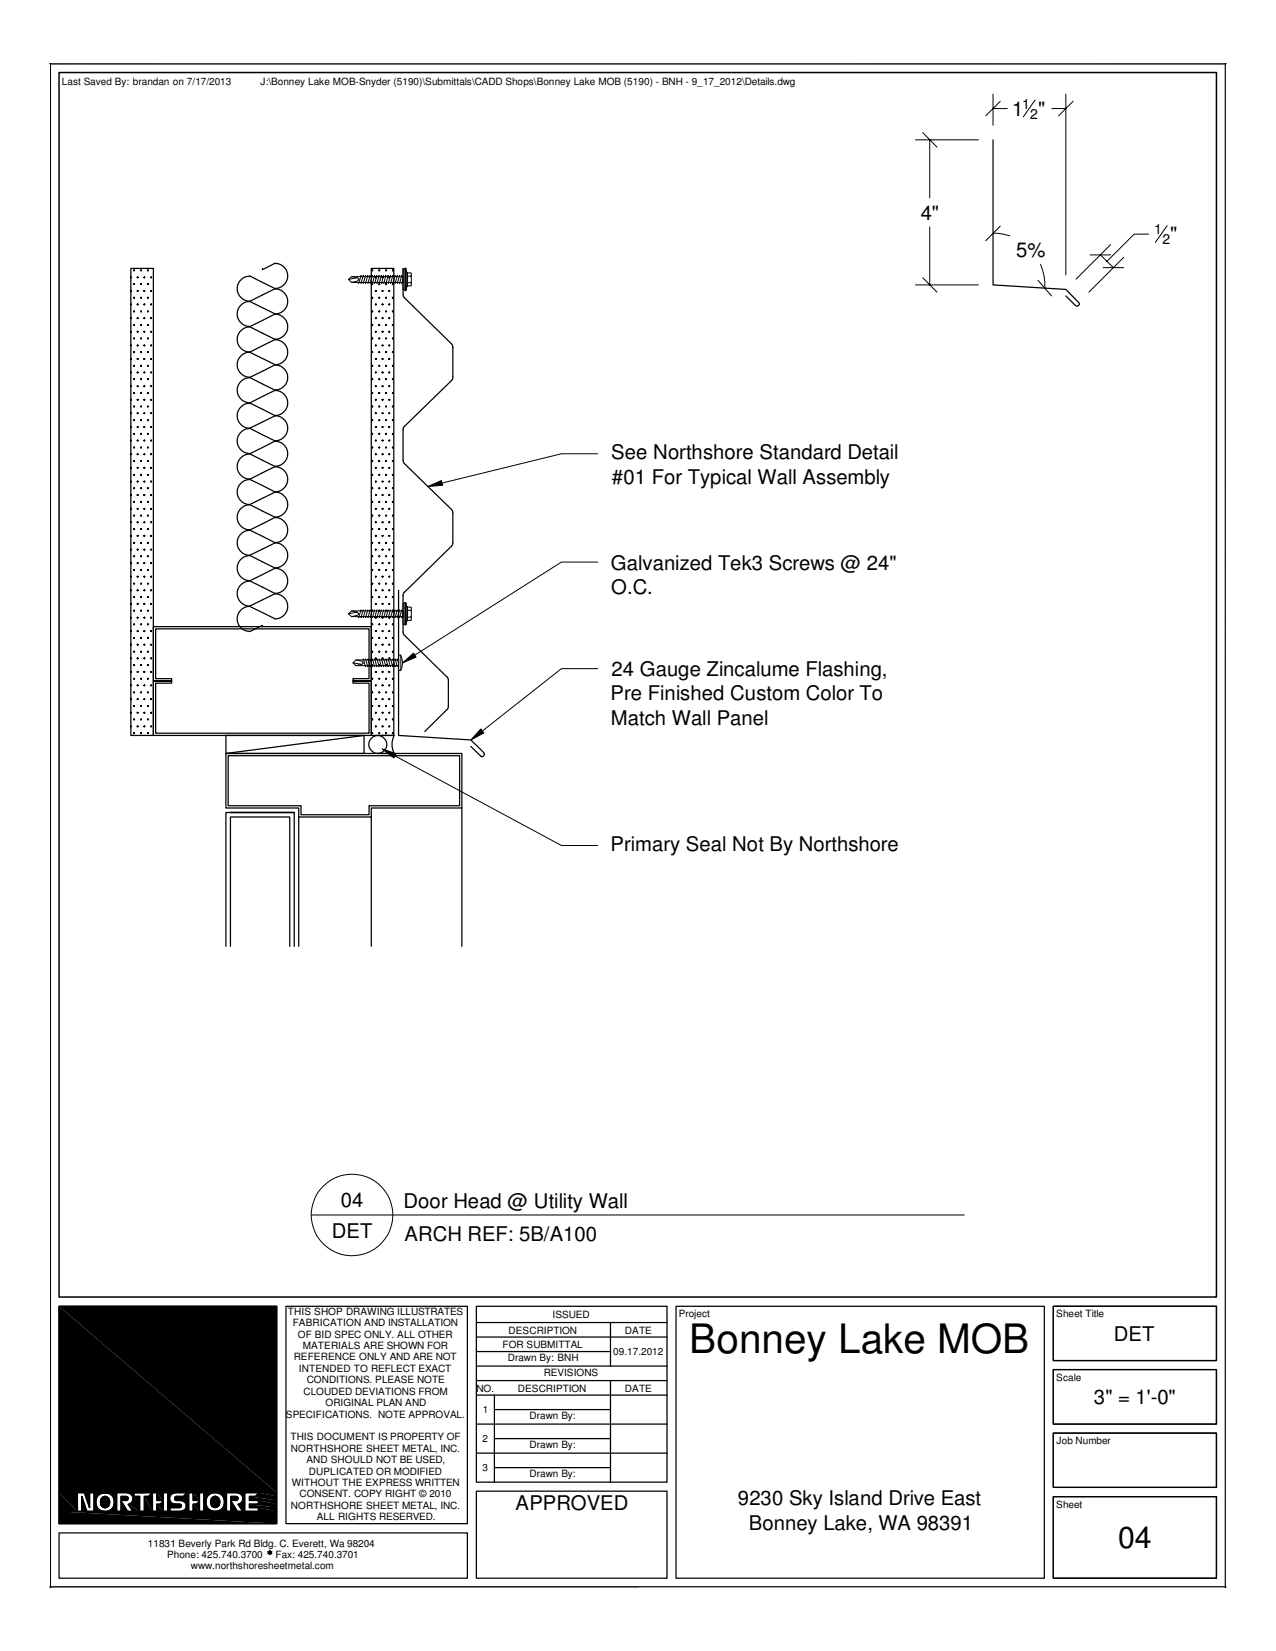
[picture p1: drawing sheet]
<svg xmlns="http://www.w3.org/2000/svg" width="216mm" height="279mm" viewBox="0 0 216 279" stroke-linecap="round" stroke-linejoin="round" font-family="sans-serif">
<defs><g id="words">
<text font-size="6.9" x="116.6" y="229">Bonney Lake MOB</text>
<text font-size="5.1" x="189.2" y="262">04</text>
<g font-size="3.4">
<text x="171.2" y="19.6">1</text>
<text x="175.6" y="19.6">&quot;</text>
<text x="155.8" y="37.2">4&quot;</text>
<text x="198" y="40.9">&quot;</text>
<text x="172" y="43.4">5%</text>
<text x="103.4" y="77.7">See Northshore Standard Detail</text>
<text x="103.5" y="81.9">#01 For Typical Wall Assembly</text>
<text x="103.4" y="96.4">Galvanized Tek3 Screws @ 24&quot;</text>
<text x="103.4" y="100.5">O.C.</text>
<text x="103.3" y="118.5">Pre Finished Custom Color To</text>
<text x="103.5" y="114.4">24 Gauge Zincalume Flashing,</text>
<text x="103.3" y="122.6">Match Wall Panel</text>
<text x="103.3" y="144">Primary Seal Not By Northshore</text>
<text x="56.1" y="209.5">DET</text>
<text x="57.7" y="204.2">04</text>
<text x="68.3" y="204.4">Door Head @ Utility Wall</text>
<text x="68.5" y="210">ARCH REF: 5B/A100</text>
<text x="188.5" y="226.9">DET</text>
<text x="185.1" y="237.6">3&quot; = 1'-0&quot;</text>
<text x="87.2" y="255.6">APPROVED</text>
<text x="124.8" y="254.8">9230 Sky Island Drive East</text>
<text x="126.7" y="259">Bonney Lake, WA 98391</text>
</g>
<g font-size="2.4">
<text x="172.9" y="18.4">1</text>
<text x="174.3" y="20.1">2</text>
<text x="195.3" y="39.6">1</text>
<text x="196.7" y="41.4">2</text>
</g>
<g font-size="1.7">
<text x="10.5" y="14.3">Last Saved By: brandan on 7/17/2013</text>
<text x="44.1" y="14.3">J:\Bonney Lake MOB-Snyder (5190)\Submittals\CADD Shops\Bonney Lake MOB (5190) - BNH - 9_17_2012\Details.dwg</text>
<text x="48.7" y="222.5">THIS SHOP DRAWING ILLUSTRATES</text>
<text x="49.5" y="224.5">FABRICATION AND INSTALLATION</text>
<text x="50.4" y="226.4">OF BID SPEC ONLY. ALL OTHER</text>
<text x="86.1" y="225.7">DESCRIPTION</text>
<text x="93.5" y="223.1">ISSUED</text>
<text x="105.7" y="225.7">DATE</text>
<text x="114.9" y="222.9">Project</text>
<text x="178.7" y="222.9">Sheet Title</text>
<text x="49.7" y="230.2">REFERENCE ONLY AND ARE NOT</text>
<text x="50.6" y="232.2">INTENDED TO REFLECT EXACT</text>
<text x="51.2" y="228.3">MATERIALS ARE SHOWN FOR</text>
<text x="85" y="228.1">FOR SUBMITTAL</text>
<text x="85.9" y="230.4">Drawn By: BNH</text>
<text x="92" y="232.9">REVISIONS</text>
<text x="103.8" y="229.4">09.17.2012</text>
<text x="178.7" y="233.7">Scale</text>
<text x="48.4" y="239.9">SPECIFICATIONS. NOTE APPROVAL.</text>
<text x="51.4" y="236">CLOUDED DEVIATIONS FROM</text>
<text x="51.9" y="234.1">CONDITIONS. PLEASE NOTE</text>
<text x="55.1" y="238">ORIGINAL PLAN AND</text>
<text x="80.6" y="235.5">NO.</text>
<text x="81.7" y="239.2">1</text>
<text x="87.6" y="235.5">DESCRIPTION</text>
<text x="105.7" y="235.5">DATE</text>
<text x="49.1" y="243.8">THIS DOCUMENT IS PROPERTY OF</text>
<text x="49.2" y="245.7">NORTHSHORE SHEET METAL, INC.</text>
<text x="81.7" y="244.1">2</text>
<text x="89.6" y="240.2">Drawn By:</text>
<text x="89.6" y="245.1">Drawn By:</text>
<text x="178.8" y="244.4">Job Number</text>
<text x="49.4" y="251.5">WITHOUT THE EXPRESS WRITTEN</text>
<text x="51.9" y="247.6">AND SHOULD NOT BE USED,</text>
<text x="52.3" y="249.6">DUPLICATED OR MODIFIED</text>
<text x="81.6" y="249">3</text>
<text x="89.6" y="250">Drawn By:</text>
<text x="49.2" y="255.4">NORTHSHORE SHEET METAL, INC.</text>
<text x="50.7" y="253.4">CONSENT. COPY RIGHT © 2010</text>
<text x="53.6" y="257.3">ALL RIGHTS RESERVED.</text>
<text x="178.7" y="255.1">Sheet</text>
<text x="25" y="261.7">11831 Beverly Park Rd Bldg. C. Everett, Wa 98204</text>
<text x="28.3" y="263.7">Phone: 425.740.3700</text>
<text x="46.6" y="263.7">Fax: 425.740.3701</text>
<text x="32.3" y="265.6">www.northshoresheetmetal.com</text>
</g>
</g></defs>
<g fill="none" stroke="#000" stroke-width=".17">
<path d="M154.9 23.7h10.7M156.1 22.4l2.4 2.5M157.3 23.7v9.8M157.3 38.4v9.8M22.1 46.9h.1M22.1 47h.1M22.1 49.2h.1M22.1 49.3h.1M22.1 51.5h.1M22.1 51.6h.1M22.1 53.8h.1M22.1 53.9h.1"/>
<path d="M22.1 56.1h.1M22.1 56.2h.1M22.1 58.4h.1M22.1 58.5h.1M22.1 49.1h.1M22.1 51.4h.1M22.1 56h.1M22.6 45.7h.2M22.6 45.8h.2M22.6 48h.2M22.6 48.1h.2M22.6 50.3h.2"/>
<path d="M22.6 50.4h.2M22.6 52.7h.2M22.6 54.9h.2M22.6 55h.2M22.6 57.2h.2M22.6 57.3h.2M22.6 59.6h.2M22.6 45.8h.1M22.6 45.7h.1M22.6 48.2h.1M22.6 48h.1M22.6 50.5h.1"/>
<path d="M22.6 50.3h.1M22.6 52.8h.1M22.6 52.6h.1M22.6 55.1h.1M22.6 54.9h.1M22.6 57.4h.1M22.6 57.2h.1M22.6 59.7h.1M22.6 59.5h.1M23.2 46.9h.2M23.2 47h.2M23.2 49.2h.2"/>
<path d="M23.2 49.3h.2M23.2 51.5h.2M23.2 51.6h.2M23.2 53.8h.2M23.2 53.9h.2M23.2 56.1h.2M23.2 56.2h.2M23.2 58.4h.2M23.2 58.5h.2M23.2 47h.1M23.2 46.9h.1M23.2 49.3h.1"/>
<path d="M23.2 49.1h.1M23.2 51.6h.1M23.2 51.4h.1M23.2 53.9h.1M23.2 53.8h.1M23.2 56.2h.1M23.2 56h.1M23.2 58.5h.1M23.2 58.4h.1M23.8 45.7h.2M23.8 45.8h.2M23.8 48h.2"/>
<path d="M23.8 48.1h.2M23.8 50.3h.2M23.8 50.4h.2M23.8 52.7h.2M23.8 54.9h.2M23.8 55h.2M23.8 57.2h.2M23.8 57.3h.2M23.8 59.6h.2M23.8 45.8h.1M23.8 45.7h.1M23.8 48.2h.1"/>
<path d="M23.8 48h.1M23.8 50.5h.1M23.8 50.3h.1M23.8 52.8h.1M23.8 52.6h.1M23.8 55.1h.1M23.8 54.9h.1M23.8 57.4h.1M23.8 57.2h.1M23.8 59.7h.1M23.8 59.5h.1M24.3 46.9h.2"/>
<path d="M24.3 47h.2M24.3 49.2h.2M24.3 49.3h.2M24.3 51.5h.2M24.3 51.6h.2M24.3 53.8h.2M24.3 53.9h.2M24.3 56.1h.2M24.3 56.2h.2M24.3 58.4h.2M24.3 58.5h.2M24.4 47h.1"/>
<path d="M24.4 46.9h.1M24.4 49.3h.1M24.4 49.1h.1M24.4 51.6h.1M24.4 51.4h.1M24.4 53.9h.1M24.4 53.8h.1M24.4 56.2h.1M24.4 56h.1M24.4 58.5h.1M24.4 58.4h.1M24.9 45.7h.2"/>
<path d="M24.9 45.8h.2M24.9 48h.2M24.9 48.1h.2M24.9 50.3h.2M24.9 50.4h.2M24.9 52.7h.2M24.9 54.9h.2M24.9 55h.2M24.9 57.2h.2M24.9 57.3h.2M24.9 59.6h.2M25 45.8h.1"/>
<path d="M25 45.7h.1M25 48.2h.1M25 48h.1M25 50.5h.1M25 50.3h.1M25 52.8h.1M25 52.6h.1M25 55.1h.1M25 54.9h.1M25 57.4h.1M25 57.2h.1M25 59.7h.1"/>
<path d="M25 59.5h.1M25.5 46.9h.2M25.5 47h.2M25.5 49.2h.2M25.5 49.3h.2M25.5 51.5h.2M25.5 51.6h.2M25.5 53.8h.2M25.5 53.9h.2M25.5 56.1h.2M25.5 56.2h.2M25.5 58.4h.2"/>
<path d="M25.5 58.5h.2M25.5 47h.1M25.5 46.9h.1M25.5 49.3h.1M25.5 49.1h.1M25.5 51.6h.1M25.5 51.4h.1M25.5 53.9h.1M25.5 53.8h.1M25.5 56.2h.1M25.5 56h.1M25.5 58.5h.1"/>
<path d="M25.5 58.4h.1M59 47.3l.5-.5h8.7v1h-8.7zM59.5 46.8l1 .2 .2 .3-.2 .3-1 .2M60.5 47l-1.5 .3M61.1 46.8v-.2l-.4 1.4v-.2M61.5 46.8v-.2l-.4 1.4-.1-.2M61.9 46.8l-.1-.2-.3 1.4-.1-.2M62.3 46.8l-.1-.2-.4 1.4v-.2M62.7 46.8l-.1-.2-.3 1.4-.1-.2M62.9 45.7h.2M62.9 45.8h.2M62.9 48h.2"/>
<path d="M62.9 48.1h.2M62.9 50.3h.2M62.9 50.4h.2M62.9 52.7h.2M62.9 54.9h.2M62.9 55h.2M62.9 57.2h.2M62.9 57.3h.2M62.9 59.6h.2M62.9 45.8h.1M62.9 45.7h.1M62.9 48.2h.1"/>
<path d="M62.9 48h.1M62.9 50.5h.1M62.9 50.3h.1M62.9 52.8h.1M62.9 52.6h.1M62.9 55.1h.1M62.9 54.9h.1M62.9 57.4h.1M62.9 57.2h.1M62.9 59.7h.1M62.9 59.5h.1M63 46.8v-.2l-.3 1.4-.1-.2"/>
<path d="M63.4 46.8v-.2l-.4 1.4v-.2M63.5 46.9h.2M63.5 47h.2M63.5 49.2h.2M63.5 49.3h.2M63.5 51.5h.2M63.5 51.6h.2M63.5 53.8h.2M63.5 53.9h.2M63.5 56.1h.2M63.5 56.2h.2M63.5 58.4h.2"/>
<path d="M63.5 58.5h.2M63.5 47h.1M63.5 46.9h.1M63.5 49.3h.1M63.5 49.1h.1M63.5 51.6h.1M63.5 51.4h.1M63.5 53.9h.1M63.5 53.8h.1M63.5 56.2h.1M63.5 56h.1M63.5 58.5h.1"/>
<path d="M63.5 58.4h.1M63.8 46.8v-.2l-.4 1.4v-.2M64.1 45.7h.2M64.1 45.8h.2M64.1 48h.2M64.1 48.1h.2M64.1 50.3h.2M64.1 50.4h.2M64.1 52.7h.2M64.1 54.9h.2M64.1 55h.2M64.1 57.2h.2"/>
<path d="M64.1 57.3h.2M64.1 59.6h.2M64.1 45.8h.1M64.1 45.7h.1M64.1 48.2h.1M64.1 48h.1M64.1 50.5h.1M64.1 50.3h.1M64.1 52.8h.1M64.1 52.6h.1M64.1 55.1h.1M64.1 54.9h.1"/>
<path d="M64.1 57.4h.1M64.1 57.2h.1M64.1 59.7h.1M64.1 59.5h.1M64.2 46.8l-.1-.2-.3 1.4v-.2M64.6 46.8l-.1-.2-.3 1.4-.1-.2M64.6 46.9h.2M64.6 47h.2M64.6 49.2h.2M64.6 49.3h.2M64.6 51.5h.2M64.6 51.6h.2"/>
<path d="M64.6 53.8h.2M64.6 53.9h.2M64.6 56.1h.2M64.6 56.2h.2M64.6 58.4h.2M64.6 58.5h.2M64.7 47h.1M64.7 46.9h.1M64.7 49.3h.1M64.7 49.1h.1M64.7 51.6h.1M64.7 51.4h.1"/>
<path d="M64.7 53.9h.1M64.7 53.8h.1M64.7 56.2h.1M64.7 56h.1M64.7 58.5h.1M64.7 58.4h.1M64.9 46.8v-.2l-.3 1.4-.1-.2M65.2 45.7h.2M65.2 45.8h.2M65.2 48h.2M65.2 48.1h.2M65.2 50.3h.2"/>
<path d="M65.2 50.4h.2M65.2 52.7h.2M65.2 54.9h.2M65.2 55h.2M65.2 57.2h.2M65.2 57.3h.2M65.2 59.6h.2M65.3 45.8h.1M65.3 45.7h.1M65.3 48.2h.1M65.3 48h.1M65.3 50.5h.1"/>
<path d="M65.3 50.3h.1M65.3 52.8h.1M65.3 52.6h.1M65.3 55.1h.1M65.3 54.9h.1M65.3 57.4h.1M65.3 57.2h.1M65.3 59.7h.1M65.3 59.5h.1M65.3 46.8v-.2l-.4 1.4v-.2M65.7 46.8v-.2l-.4 1.4v-.2M65.8 46.9h.2"/>
<path d="M65.8 47h.2M65.8 49.2h.2M65.8 49.3h.2M65.8 51.5h.2M65.8 51.6h.2M65.8 53.8h.2M65.8 53.9h.2M65.8 56.1h.2M65.8 56.2h.2M65.8 58.4h.2M65.8 58.5h.2M65.8 47h.1"/>
<path d="M65.8 46.9h.1M65.8 49.3h.1M65.8 49.1h.1M65.8 51.6h.1M65.8 51.4h.1M65.8 53.9h.1M65.8 53.8h.1M65.8 56.2h.1M65.8 56h.1M65.8 58.5h.1M65.8 58.4h.1M66.1 46.8l-.1-.2-.3 1.4v-.2"/>
<path d="M66.4 45.7h.1M66.4 45.8h.1M66.4 48h.1M66.4 48.1h.1M66.4 50.3h.1M66.4 50.4h.1M66.4 52.7h.1M66.4 54.9h.1M66.4 55h.1M66.4 57.2h.1M66.4 57.3h.1M66.4 59.6h.1"/>
<path d="M66.4 48.2h.1M66.4 50.5h.1M66.4 52.8h.1M66.4 52.6h.1M66.4 55.1h.1M66.4 57.4h.1M66.4 59.7h.1M66.4 59.5h.1M66.5 46.8v-.2l-.4 1.4-.1-.2M66.9 46.8l-.1-.2-.3 1.4-.1-.2M67.3 46.8l-.1-.2-.4 1.4v-.2M67.6 46.8v-.2l-.4 1.4v-.2"/>
<path d="M68 46.8v-.2l-.4 1.4v-.2M68.2 47.3l-.2 .7-.1-.2M68.5 45.5h-.3v3.6h.3M68.7 45.4l.1 .7M68.8 46.1h.2v2.4h-.2zM68.8 48.4l-.1 .8v-3.8h-.2v3.8h.2M69 46.2h.5M69 48.4h.5M69 46.7h.5M69 47.8h.5M69.5 46.2l.1 .1M69.5 46.8h.1"/>
<path d="M69.5 47.9h.1M69.6 48.3h-.1M69.6 46.7h-.1M69.6 47.8h-.1M69.6 46.3v2M154.9 48.2h10.7M156.1 47l2.4 2.4M22.1 60.7h.1M22.1 60.8h.1M22.1 63h.1M22.1 63.1h.1M22.1 65.3h.1"/>
<path d="M22.1 65.4h.1M22.1 67.6h.1M22.1 67.7h.1M22.1 69.9h.1M22.1 70h.1M22.1 72.2h.1M22.1 72.3h.1M22.1 74.5h.1M22.1 74.6h.1M22.1 76.8h.1M22.1 76.9h.1M22.1 79.1h.1"/>
<path d="M22.1 79.2h.1M22.1 62.9h.1M22.1 77h.1M22.6 61.8h.2M22.6 61.9h.2M22.6 64.1h.2M22.6 64.2h.2M22.6 66.5h.2M22.6 68.7h.2M22.6 68.8h.2M22.6 71.1h.2M22.6 71.2h.2"/>
<path d="M22.6 73.4h.2M22.6 75.7h.2M22.6 75.8h.2M22.6 78h.2M22.6 78.1h.2M22.6 62h.1M22.6 61.8h.1M22.6 64.3h.1M22.6 64.1h.1M22.6 66.6h.1M22.6 66.4h.1M22.6 68.9h.1"/>
<path d="M22.6 68.7h.1M22.6 71.2h.1M22.6 71h.1M22.6 73.5h.1M22.6 73.3h.1M22.6 75.8h.1M22.6 75.6h.1M22.6 78.1h.1M22.6 77.9h.1M23.2 60.7h.2M23.2 60.8h.2M23.2 63h.2"/>
<path d="M23.2 63.1h.2M23.2 65.3h.2M23.2 65.4h.2M23.2 67.6h.2M23.2 67.7h.2M23.2 69.9h.2M23.2 70h.2M23.2 72.2h.2M23.2 72.3h.2M23.2 74.5h.2M23.2 74.6h.2M23.2 76.8h.2"/>
<path d="M23.2 76.9h.2M23.2 79.1h.2M23.2 79.2h.2M23.2 60.8h.1M23.2 60.7h.1M23.2 63.1h.1M23.2 62.9h.1M23.2 65.4h.1M23.2 65.3h.1M23.2 67.7h.1M23.2 67.6h.1M23.2 70h.1"/>
<path d="M23.2 69.9h.1M23.2 72.3h.1M23.2 72.2h.1M23.2 74.6h.1M23.2 74.5h.1M23.2 77h.1M23.2 76.8h.1M23.2 79.2h.1M23.2 79.1h.1M23.8 61.8h.2M23.8 61.9h.2M23.8 64.1h.2"/>
<path d="M23.8 64.2h.2M23.8 66.5h.2M23.8 68.7h.2M23.8 68.8h.2M23.8 71.1h.2M23.8 71.2h.2M23.8 73.4h.2M23.8 75.7h.2M23.8 75.8h.2M23.8 78h.2M23.8 78.1h.2M23.8 62h.1"/>
<path d="M23.8 61.8h.1M23.8 64.3h.1M23.8 64.1h.1M23.8 66.6h.1M23.8 66.4h.1M23.8 68.9h.1M23.8 68.7h.1M23.8 71.2h.1M23.8 71h.1M23.8 73.5h.1M23.8 73.3h.1M23.8 75.8h.1"/>
<path d="M23.8 75.6h.1M23.8 78.1h.1M23.8 77.9h.1M24.3 60.7h.2M24.3 60.8h.2M24.3 63h.2M24.3 63.1h.2M24.3 65.3h.2M24.3 65.4h.2M24.3 67.6h.2M24.3 67.7h.2M24.3 69.9h.2"/>
<path d="M24.3 70h.2M24.3 72.2h.2M24.3 72.3h.2M24.3 74.5h.2M24.3 74.6h.2M24.3 76.8h.2M24.3 76.9h.2M24.3 79.1h.2M24.3 79.2h.2M24.4 60.8h.1M24.4 60.7h.1M24.4 63.1h.1"/>
<path d="M24.4 62.9h.1M24.4 65.4h.1M24.4 65.3h.1M24.4 67.7h.1M24.4 67.6h.1M24.4 70h.1M24.4 69.9h.1M24.4 72.3h.1M24.4 72.2h.1M24.4 74.6h.1M24.4 74.5h.1M24.4 77h.1"/>
<path d="M24.4 76.8h.1M24.4 79.2h.1M24.4 79.1h.1M24.9 61.8h.2M24.9 61.9h.2M24.9 64.1h.2M24.9 64.2h.2M24.9 66.5h.2M24.9 68.7h.2M24.9 68.8h.2M24.9 71.1h.2M24.9 71.2h.2"/>
<path d="M24.9 73.4h.2M24.9 75.7h.2M24.9 75.8h.2M24.9 78h.2M24.9 78.1h.2M25 62h.1M25 61.8h.1M25 64.3h.1M25 64.1h.1M25 66.6h.1M25 66.4h.1M25 68.9h.1"/>
<path d="M25 68.7h.1M25 71.2h.1M25 71h.1M25 73.5h.1M25 73.3h.1M25 75.8h.1M25 75.6h.1M25 78.1h.1M25 77.9h.1M25.5 60.7h.2M25.5 60.8h.2M25.5 63h.2"/>
<path d="M25.5 63.1h.2M25.5 65.3h.2M25.5 65.4h.2M25.5 67.6h.2M25.5 67.7h.2M25.5 69.9h.2M25.5 70h.2M25.5 72.2h.2M25.5 72.3h.2M25.5 74.5h.2M25.5 74.6h.2M25.5 76.8h.2"/>
<path d="M25.5 76.9h.2M25.5 79.1h.2M25.5 79.2h.2M25.5 60.8h.1M25.5 60.7h.1M25.5 63.1h.1M25.5 62.9h.1M25.5 65.4h.1M25.5 65.3h.1M25.5 67.7h.1M25.5 67.6h.1M25.5 70h.1"/>
<path d="M25.5 69.9h.1M25.5 72.3h.1M25.5 72.2h.1M25.5 74.6h.1M25.5 74.5h.1M25.5 77h.1M25.5 76.8h.1M25.5 79.2h.1M25.5 79.1h.1M62.9 61.8h.2M62.9 61.9h.2M62.9 64.1h.2"/>
<path d="M62.9 64.2h.2M62.9 66.5h.2M62.9 68.7h.2M62.9 68.8h.2M62.9 71.1h.2M62.9 71.2h.2M62.9 73.4h.2M62.9 75.7h.2M62.9 75.8h.2M62.9 78h.2M62.9 78.1h.2M62.9 62h.1"/>
<path d="M62.9 61.8h.1M62.9 64.3h.1M62.9 64.1h.1M62.9 66.6h.1M62.9 66.4h.1M62.9 68.9h.1M62.9 68.7h.1M62.9 71.2h.1M62.9 71h.1M62.9 73.5h.1M62.9 73.3h.1M62.9 75.8h.1"/>
<path d="M62.9 75.6h.1M62.9 78.1h.1M62.9 77.9h.1M63.5 60.7h.2M63.5 60.8h.2M63.5 63h.2M63.5 63.1h.2M63.5 65.3h.2M63.5 65.4h.2M63.5 67.6h.2M63.5 67.7h.2M63.5 69.9h.2"/>
<path d="M63.5 70h.2M63.5 72.2h.2M63.5 72.3h.2M63.5 74.5h.2M63.5 74.6h.2M63.5 76.8h.2M63.5 76.9h.2M63.5 79.1h.2M63.5 79.2h.2M63.5 60.8h.1M63.5 60.7h.1M63.5 63.1h.1"/>
<path d="M63.5 62.9h.1M63.5 65.4h.1M63.5 65.3h.1M63.5 67.7h.1M63.5 67.6h.1M63.5 70h.1M63.5 69.9h.1M63.5 72.3h.1M63.5 72.2h.1M63.5 74.6h.1M63.5 74.5h.1M63.5 77h.1"/>
<path d="M63.5 76.8h.1M63.5 79.2h.1M63.5 79.1h.1M64.1 61.8h.2M64.1 61.9h.2M64.1 64.1h.2M64.1 64.2h.2M64.1 66.5h.2M64.1 68.7h.2M64.1 68.8h.2M64.1 71.1h.2M64.1 71.2h.2"/>
<path d="M64.1 73.4h.2M64.1 75.7h.2M64.1 75.8h.2M64.1 78h.2M64.1 78.1h.2M64.1 62h.1M64.1 61.8h.1M64.1 64.3h.1M64.1 64.1h.1M64.1 66.6h.1M64.1 66.4h.1M64.1 68.9h.1"/>
<path d="M64.1 68.7h.1M64.1 71.2h.1M64.1 71h.1M64.1 73.5h.1M64.1 73.3h.1M64.1 75.8h.1M64.1 75.6h.1M64.1 78.1h.1M64.1 77.9h.1M64.6 60.7h.2M64.6 60.8h.2M64.6 63h.2"/>
<path d="M64.6 63.1h.2M64.6 65.3h.2M64.6 65.4h.2M64.6 67.6h.2M64.6 67.7h.2M64.6 69.9h.2M64.6 70h.2M64.6 72.2h.2M64.6 72.3h.2M64.6 74.5h.2M64.6 74.6h.2M64.6 76.8h.2"/>
<path d="M64.6 76.9h.2M64.6 79.1h.2M64.6 79.2h.2M64.7 60.8h.1M64.7 60.7h.1M64.7 63.1h.1M64.7 62.9h.1M64.7 65.4h.1M64.7 65.3h.1M64.7 67.7h.1M64.7 67.6h.1M64.7 70h.1"/>
<path d="M64.7 69.9h.1M64.7 72.3h.1M64.7 72.2h.1M64.7 74.6h.1M64.7 74.5h.1M64.7 77h.1M64.7 76.8h.1M64.7 79.2h.1M64.7 79.1h.1M65.2 61.8h.2M65.2 61.9h.2M65.2 64.1h.2"/>
<path d="M65.2 64.2h.2M65.2 66.5h.2M65.2 68.7h.2M65.2 68.8h.2M65.2 71.1h.2M65.2 71.2h.2M65.2 73.4h.2M65.2 75.7h.2M65.2 75.8h.2M65.2 78h.2M65.2 78.1h.2M65.3 62h.1"/>
<path d="M65.3 61.8h.1M65.3 64.3h.1M65.3 64.1h.1M65.3 66.6h.1M65.3 66.4h.1M65.3 68.9h.1M65.3 68.7h.1M65.3 71.2h.1M65.3 71h.1M65.3 73.5h.1M65.3 73.3h.1M65.3 75.8h.1"/>
<path d="M65.3 75.6h.1M65.3 78.1h.1M65.3 77.9h.1M65.8 60.7h.2M65.8 60.8h.2M65.8 63h.2M65.8 63.1h.2M65.8 65.3h.2M65.8 65.4h.2M65.8 67.6h.2M65.8 67.7h.2M65.8 69.9h.2"/>
<path d="M65.8 70h.2M65.8 72.2h.2M65.8 72.3h.2M65.8 74.5h.2M65.8 74.6h.2M65.8 76.8h.2M65.8 76.9h.2M65.8 79.1h.2M65.8 79.2h.2M65.8 60.8h.1M65.8 60.7h.1M65.8 63.1h.1"/>
<path d="M65.8 62.9h.1M65.8 65.4h.1M65.8 65.3h.1M65.8 67.7h.1M65.8 67.6h.1M65.8 70h.1M65.8 69.9h.1M65.8 72.3h.1M65.8 72.2h.1M65.8 74.6h.1M65.8 74.5h.1M65.8 77h.1"/>
<path d="M65.8 76.8h.1M65.8 79.2h.1M65.8 79.1h.1M66.4 61.8h.1M66.4 61.9h.1M66.4 64.1h.1M66.4 64.2h.1M66.4 66.5h.1M66.4 68.7h.1M66.4 68.8h.1M66.4 71.1h.1M66.4 71.2h.1"/>
<path d="M66.4 73.4h.1M66.4 75.7h.1M66.4 75.8h.1M66.4 78h.1M66.4 78.1h.1M66.4 62h.1M66.4 64.3h.1M66.4 66.6h.1M66.4 66.4h.1M66.4 68.9h.1M66.4 71h.1M66.4 73.5h.1"/>
<path d="M66.4 73.3h.1M66.4 75.6h.1M66.4 77.9h.1M101.1 76.8h-6.1l-20.2 4.9M22.1 81.4h.1M22.1 81.5h.1M22.1 83.7h.1M22.1 83.8h.1M22.1 86.1h.1M22.1 88.3h.1M22.1 88.4h.1M22.1 90.6h.1"/>
<path d="M22.1 90.7h.1M22.1 93h.1M22.1 95.3h.1M22.1 97.5h.1M22.1 97.6h.1M22.1 99.9h.1M22.1 81.6h.1M22.1 83.9h.1M22.1 86.2h.1M22.1 86h.1M22.1 88.5h.1M22.1 90.8h.1"/>
<path d="M22.1 93.1h.1M22.1 92.9h.1M22.1 95.4h.1M22.1 95.2h.1M22.1 97.7h.1M22.1 100h.1M22.1 99.8h.1M22.6 80.3h.2M22.6 80.4h.2M22.6 82.6h.2M22.6 82.7h.2M22.6 84.9h.2"/>
<path d="M22.6 85h.2M22.6 87.2h.2M22.6 87.3h.2M22.6 89.5h.2M22.6 89.6h.2M22.6 91.8h.2M22.6 91.9h.2M22.6 94.1h.2M22.6 94.2h.2M22.6 96.4h.2M22.6 96.5h.2M22.6 98.7h.2"/>
<path d="M22.6 98.8h.2M22.6 80.4h.1M22.6 80.3h.1M22.6 82.7h.1M22.6 82.6h.1M22.6 85h.1M22.6 84.8h.1M22.6 87.3h.1M22.6 87.2h.1M22.6 89.6h.1M22.6 89.5h.1M22.6 91.9h.1"/>
<path d="M22.6 91.8h.1M22.6 94.2h.1M22.6 94.1h.1M22.6 96.5h.1M22.6 96.4h.1M22.6 98.8h.1M22.6 98.7h.1M23.2 81.4h.2M23.2 81.5h.2M23.2 83.7h.2M23.2 83.8h.2M23.2 86.1h.2"/>
<path d="M23.2 88.3h.2M23.2 88.4h.2M23.2 90.6h.2M23.2 90.7h.2M23.2 93h.2M23.2 95.3h.2M23.2 97.5h.2M23.2 97.6h.2M23.2 99.9h.2M23.2 81.6h.1M23.2 81.4h.1M23.2 83.9h.1"/>
<path d="M23.2 83.7h.1M23.2 86.2h.1M23.2 86h.1M23.2 88.5h.1M23.2 88.3h.1M23.2 90.8h.1M23.2 90.6h.1M23.2 93.1h.1M23.2 92.9h.1M23.2 95.4h.1M23.2 95.2h.1M23.2 97.7h.1"/>
<path d="M23.2 97.5h.1M23.2 100h.1M23.2 99.8h.1M23.8 80.3h.2M23.8 80.4h.2M23.8 82.6h.2M23.8 82.7h.2M23.8 84.9h.2M23.8 85h.2M23.8 87.2h.2M23.8 87.3h.2M23.8 89.5h.2"/>
<path d="M23.8 89.6h.2M23.8 91.8h.2M23.8 91.9h.2M23.8 94.1h.2M23.8 94.2h.2M23.8 96.4h.2M23.8 96.5h.2M23.8 98.7h.2M23.8 98.8h.2M23.8 80.4h.1M23.8 80.3h.1M23.8 82.7h.1"/>
<path d="M23.8 82.6h.1M23.8 85h.1M23.8 84.8h.1M23.8 87.3h.1M23.8 87.2h.1M23.8 89.6h.1M23.8 89.5h.1M23.8 91.9h.1M23.8 91.8h.1M23.8 94.2h.1M23.8 94.1h.1M23.8 96.5h.1"/>
<path d="M23.8 96.4h.1M23.8 98.8h.1M23.8 98.7h.1M24.3 81.4h.2M24.3 81.5h.2M24.3 83.7h.2M24.3 83.8h.2M24.3 86.1h.2M24.3 88.3h.2M24.3 88.4h.2M24.3 90.6h.2M24.3 90.7h.2"/>
<path d="M24.3 93h.2M24.3 95.3h.2M24.3 97.5h.2M24.3 97.6h.2M24.3 99.9h.2M24.4 81.6h.1M24.4 81.4h.1M24.4 83.9h.1M24.4 83.7h.1M24.4 86.2h.1M24.4 86h.1M24.4 88.5h.1"/>
<path d="M24.4 88.3h.1M24.4 90.8h.1M24.4 90.6h.1M24.4 93.1h.1M24.4 92.9h.1M24.4 95.4h.1M24.4 95.2h.1M24.4 97.7h.1M24.4 97.5h.1M24.4 100h.1M24.4 99.8h.1M24.9 80.3h.2"/>
<path d="M24.9 80.4h.2M24.9 82.6h.2M24.9 82.7h.2M24.9 84.9h.2M24.9 85h.2M24.9 87.2h.2M24.9 87.3h.2M24.9 89.5h.2M24.9 89.6h.2M24.9 91.8h.2M24.9 91.9h.2M24.9 94.1h.2"/>
<path d="M24.9 94.2h.2M24.9 96.4h.2M24.9 96.5h.2M24.9 98.7h.2M24.9 98.8h.2M25 80.4h.1M25 80.3h.1M25 82.7h.1M25 82.6h.1M25 85h.1M25 84.8h.1M25 87.3h.1"/>
<path d="M25 87.2h.1M25 89.6h.1M25 89.5h.1M25 91.9h.1M25 91.8h.1M25 94.2h.1M25 94.1h.1M25 96.5h.1M25 96.4h.1M25 98.8h.1M25 98.7h.1M25.5 81.4h.2"/>
<path d="M25.5 81.5h.2M25.5 83.7h.2M25.5 83.8h.2M25.5 86.1h.2M25.5 88.3h.2M25.5 88.4h.2M25.5 90.6h.2M25.5 90.7h.2M25.5 93h.2M25.5 95.3h.2M25.5 97.5h.2M25.5 97.6h.2"/>
<path d="M25.5 99.9h.2M25.5 81.6h.1M25.5 81.4h.1M25.5 83.9h.1M25.5 83.7h.1M25.5 86.2h.1M25.5 86h.1M25.5 88.5h.1M25.5 88.3h.1M25.5 90.8h.1M25.5 90.6h.1M25.5 93.1h.1"/>
<path d="M25.5 92.9h.1M25.5 95.4h.1M25.5 95.2h.1M25.5 97.7h.1M25.5 97.5h.1M25.5 100h.1M25.5 99.8h.1M62.9 80.3h.2M62.9 80.4h.2M62.9 82.6h.2M62.9 82.7h.2M62.9 84.9h.2"/>
<path d="M62.9 85h.2M62.9 87.2h.2M62.9 87.3h.2M62.9 89.5h.2M62.9 89.6h.2M62.9 91.8h.2M62.9 91.9h.2M62.9 94.1h.2M62.9 94.2h.2M62.9 96.4h.2M62.9 96.5h.2M62.9 98.7h.2"/>
<path d="M62.9 98.8h.2M62.9 80.4h.1M62.9 80.3h.1M62.9 82.7h.1M62.9 82.6h.1M62.9 85h.1M62.9 84.8h.1M62.9 87.3h.1M62.9 87.2h.1M62.9 89.6h.1M62.9 89.5h.1M62.9 91.9h.1"/>
<path d="M62.9 91.8h.1M62.9 94.2h.1M62.9 94.1h.1M62.9 96.5h.1M62.9 96.4h.1M62.9 98.8h.1M62.9 98.7h.1M63.5 81.4h.2M63.5 81.5h.2M63.5 83.7h.2M63.5 83.8h.2M63.5 86.1h.2"/>
<path d="M63.5 88.3h.2M63.5 88.4h.2M63.5 90.6h.2M63.5 90.7h.2M63.5 93h.2M63.5 95.3h.2M63.5 97.5h.2M63.5 97.6h.2M63.5 99.9h.2M63.5 81.6h.1M63.5 81.4h.1M63.5 83.9h.1"/>
<path d="M63.5 83.7h.1M63.5 86.2h.1M63.5 86h.1M63.5 88.5h.1M63.5 88.3h.1M63.5 90.8h.1M63.5 90.6h.1M63.5 93.1h.1M63.5 92.9h.1M63.5 95.4h.1M63.5 95.2h.1M63.5 97.7h.1"/>
<path d="M63.5 97.5h.1M63.5 100h.1M63.5 99.8h.1M64.1 80.3h.2M64.1 80.4h.2M64.1 82.6h.2M64.1 82.7h.2M64.1 84.9h.2M64.1 85h.2M64.1 87.2h.2M64.1 87.3h.2M64.1 89.5h.2"/>
<path d="M64.1 89.6h.2M64.1 91.8h.2M64.1 91.9h.2M64.1 94.1h.2M64.1 94.2h.2M64.1 96.4h.2M64.1 96.5h.2M64.1 98.7h.2M64.1 98.8h.2M64.1 80.4h.1M64.1 80.3h.1M64.1 82.7h.1"/>
<path d="M64.1 82.6h.1M64.1 85h.1M64.1 84.8h.1M64.1 87.3h.1M64.1 87.2h.1M64.1 89.6h.1M64.1 89.5h.1M64.1 91.9h.1M64.1 91.8h.1M64.1 94.2h.1M64.1 94.1h.1M64.1 96.5h.1"/>
<path d="M64.1 96.4h.1M64.1 98.8h.1M64.1 98.7h.1M64.6 81.4h.2M64.6 81.5h.2M64.6 83.7h.2M64.6 83.8h.2M64.6 86.1h.2M64.6 88.3h.2M64.6 88.4h.2M64.6 90.6h.2M64.6 90.7h.2"/>
<path d="M64.6 93h.2M64.6 95.3h.2M64.6 97.5h.2M64.6 97.6h.2M64.6 99.9h.2M64.7 81.6h.1M64.7 81.4h.1M64.7 83.9h.1M64.7 83.7h.1M64.7 86.2h.1M64.7 86h.1M64.7 88.5h.1"/>
<path d="M64.7 88.3h.1M64.7 90.8h.1M64.7 90.6h.1M64.7 93.1h.1M64.7 92.9h.1M64.7 95.4h.1M64.7 95.2h.1M64.7 97.7h.1M64.7 97.5h.1M64.7 100h.1M64.7 99.8h.1M65.2 80.3h.2"/>
<path d="M65.2 80.4h.2M65.2 82.6h.2M65.2 82.7h.2M65.2 84.9h.2M65.2 85h.2M65.2 87.2h.2M65.2 87.3h.2M65.2 89.5h.2M65.2 89.6h.2M65.2 91.8h.2M65.2 91.9h.2M65.2 94.1h.2"/>
<path d="M65.2 94.2h.2M65.2 96.4h.2M65.2 96.5h.2M65.2 98.7h.2M65.2 98.8h.2M65.3 80.4h.1M65.3 80.3h.1M65.3 82.7h.1M65.3 82.6h.1M65.3 85h.1M65.3 84.8h.1M65.3 87.3h.1"/>
<path d="M65.3 87.2h.1M65.3 89.6h.1M65.3 89.5h.1M65.3 91.9h.1M65.3 91.8h.1M65.3 94.2h.1M65.3 94.1h.1M65.3 96.5h.1M65.3 96.4h.1M65.3 98.8h.1M65.3 98.7h.1M65.8 81.4h.2"/>
<path d="M65.8 81.5h.2M65.8 83.7h.2M65.8 83.8h.2M65.8 86.1h.2M65.8 88.3h.2M65.8 88.4h.2M65.8 90.6h.2M65.8 90.7h.2M65.8 93h.2M65.8 95.3h.2M65.8 97.5h.2M65.8 97.6h.2"/>
<path d="M65.8 99.9h.2M65.8 81.6h.1M65.8 81.4h.1M65.8 83.9h.1M65.8 83.7h.1M65.8 86.2h.1M65.8 86h.1M65.8 88.5h.1M65.8 88.3h.1M65.8 90.8h.1M65.8 90.6h.1M65.8 93.1h.1"/>
<path d="M65.8 92.9h.1M65.8 95.4h.1M65.8 95.2h.1M65.8 97.7h.1M65.8 97.5h.1M65.8 100h.1M65.8 99.8h.1M66.4 80.3h.1M66.4 80.4h.1M66.4 82.6h.1M66.4 82.7h.1M66.4 84.9h.1"/>
<path d="M66.4 85h.1M66.4 87.2h.1M66.4 87.3h.1M66.4 89.5h.1M66.4 89.6h.1M66.4 91.8h.1M66.4 91.9h.1M66.4 94.1h.1M66.4 94.2h.1M66.4 96.4h.1M66.4 96.5h.1M66.4 98.7h.1"/>
<path d="M66.4 98.8h.1M66.4 84.8h.1M72.4 82.3l2.3-1 .2 .8zM101.1 95.1h-6.1l-24.8 15.8M22.1 102.2h.1M22.1 104.5h.1M22.1 104.6h.1M22.1 106.8h.1M22.1 109.1h.1M22.1 111.4h.1M22.1 111.5h.1M22.1 113.7h.1"/>
<path d="M22.1 116h.1M22.1 118.3h.1M22.1 118.4h.1M22.1 102.3h.1M22.1 102.1h.1M22.1 104.4h.1M22.1 106.9h.1M22.1 106.7h.1M22.1 109.2h.1M22.1 109h.1M22.1 111.3h.1M22.1 113.8h.1"/>
<path d="M22.1 113.6h.1M22.1 116.1h.1M22.1 115.9h.1M22.1 118.2h.1M22.6 101h.2M22.6 101.1h.2M22.6 103.3h.2M22.6 103.4h.2M22.6 105.6h.2M22.6 105.7h.2M22.6 107.9h.2M22.6 108h.2"/>
<path d="M22.6 110.2h.2M22.6 110.3h.2M22.6 112.5h.2M22.6 112.6h.2M22.6 114.8h.2M22.6 114.9h.2M22.6 117.1h.2M22.6 117.2h.2M22.6 119.4h.2M22.6 119.5h.2M22.6 101.1h.1M22.6 101h.1"/>
<path d="M22.6 103.4h.1M22.6 103.3h.1M22.6 105.7h.1M22.6 105.6h.1M22.6 108h.1M22.6 107.9h.1M22.6 110.4h.1M22.6 110.2h.1M22.6 112.6h.1M22.6 112.5h.1M22.6 114.9h.1M22.6 114.8h.1"/>
<path d="M22.6 117.3h.1M22.6 117.1h.1M22.6 119.5h.1M22.6 119.4h.1M23.2 102.2h.2M23.2 104.5h.2M23.2 104.6h.2M23.2 106.8h.2M23.2 109.1h.2M23.2 111.4h.2M23.2 111.5h.2M23.2 113.7h.2"/>
<path d="M23.2 116h.2M23.2 118.3h.2M23.2 118.4h.2M23.2 102.3h.1M23.2 102.1h.1M23.2 104.6h.1M23.2 104.4h.1M23.2 106.9h.1M23.2 106.7h.1M23.2 109.2h.1M23.2 109h.1M23.2 111.5h.1"/>
<path d="M23.2 111.3h.1M23.2 113.8h.1M23.2 113.6h.1M23.2 116.1h.1M23.2 115.9h.1M23.2 118.4h.1M23.2 118.2h.1M23.8 101h.2M23.8 101.1h.2M23.8 103.3h.2M23.8 103.4h.2M23.8 105.6h.2"/>
<path d="M23.8 105.7h.2M23.8 107.9h.2M23.8 108h.2M23.8 110.2h.2M23.8 110.3h.2M23.8 112.5h.2M23.8 112.6h.2M23.8 114.8h.2M23.8 114.9h.2M23.8 117.1h.2M23.8 117.2h.2M23.8 119.4h.2"/>
<path d="M23.8 119.5h.2M23.8 101.1h.1M23.8 101h.1M23.8 103.4h.1M23.8 103.3h.1M23.8 105.7h.1M23.8 105.6h.1M23.8 108h.1M23.8 107.9h.1M23.8 110.4h.1M23.8 110.2h.1M23.8 112.6h.1"/>
<path d="M23.8 112.5h.1M23.8 114.9h.1M23.8 114.8h.1M23.8 117.3h.1M23.8 117.1h.1M23.8 119.5h.1M23.8 119.4h.1M24.3 102.2h.2M24.3 104.5h.2M24.3 104.6h.2M24.3 106.8h.2M24.3 109.1h.2"/>
<path d="M24.3 111.4h.2M24.3 111.5h.2M24.3 113.7h.2M24.3 116h.2M24.3 118.3h.2M24.3 118.4h.2M24.4 102.3h.1M24.4 102.1h.1M24.4 104.6h.1M24.4 104.4h.1M24.4 106.9h.1M24.4 106.7h.1"/>
<path d="M24.4 109.2h.1M24.4 109h.1M24.4 111.5h.1M24.4 111.3h.1M24.4 113.8h.1M24.4 113.6h.1M24.4 116.1h.1M24.4 115.9h.1M24.4 118.4h.1M24.4 118.2h.1M24.9 101h.2M24.9 101.1h.2"/>
<path d="M24.9 103.3h.2M24.9 103.4h.2M24.9 105.6h.2M24.9 105.7h.2M24.9 107.9h.2M24.9 108h.2M24.9 110.2h.2M24.9 110.3h.2M24.9 112.5h.2M24.9 112.6h.2M24.9 114.8h.2M24.9 114.9h.2"/>
<path d="M24.9 117.1h.2M24.9 117.2h.2M24.9 119.4h.2M24.9 119.5h.2M25 101.1h.1M25 101h.1M25 103.4h.1M25 103.3h.1M25 105.7h.1M25 105.6h.1M25 108h.1M25 107.9h.1"/>
<path d="M25 110.4h.1M25 110.2h.1M25 112.6h.1M25 112.5h.1M25 114.9h.1M25 114.8h.1M25 117.3h.1M25 117.1h.1M25 119.5h.1M25 119.4h.1M25.5 102.2h.2M25.5 104.5h.2"/>
<path d="M25.5 104.6h.2M25.5 106.8h.2M25.5 109.1h.2M25.5 111.4h.2M25.5 111.5h.2M25.5 113.7h.2M25.5 116h.2M25.5 118.3h.2M25.5 118.4h.2M25.5 102.3h.1M25.5 102.1h.1M25.5 104.6h.1"/>
<path d="M25.5 104.4h.1M25.5 106.9h.1M25.5 106.7h.1M25.5 109.2h.1M25.5 109h.1M25.5 111.5h.1M25.5 111.3h.1M25.5 113.8h.1M25.5 113.6h.1M25.5 116.1h.1M25.5 115.9h.1M25.5 118.4h.1"/>
<path d="M25.5 118.2h.1M59 103.9l.5-.5h8.7v1h-8.7zM59.5 103.4l1 .2 .2 .3-.2 .2-1 .3M59.7 112.2l.5-.5h7.2v.9h-7.2zM59.7 112.2l1.5 .2M60.2 111.7l1 .2 .3 .3-.3 .2-1 .2M60.5 103.6l-1.5 .3M61.1 103.4v-.2l-.4 1.3v-.1M61.4 111.7l.1-.2 .3 1.3 .1-.2M61.5 103.4v-.2l-.4 1.3-.1-.1M61.8 111.7v-.2l.4 1.3 .1-.2M61.9 103.4l-.1-.2-.3 1.3-.1-.1"/>
<path d="M62.2 111.7l.1-.2 .3 1.3 .1-.2M62.3 103.4l-.1-.2-.4 1.3v-.1M62.6 111.7l.1-.2 .3 1.3-.1-.2M62.7 103.4l-.1-.2-.3 1.3-.1-.1M62.9 101h.2M62.9 101.1h.2M62.9 103.3h.2M62.9 103.4h.2M62.9 105.6h.2M62.9 105.7h.2M62.9 107.9h.2M62.9 108h.2"/>
<path d="M62.9 110.2h.2M62.9 110.3h.2M62.9 112.5h.2M62.9 112.6h.2M62.9 114.8h.2M62.9 114.9h.2M62.9 117.1h.2M62.9 117.2h.2M62.9 119.4h.2M62.9 119.5h.2M62.9 101.1h.1M62.9 101h.1"/>
<path d="M62.9 103.4h.1M62.9 103.3h.1M62.9 105.7h.1M62.9 105.6h.1M62.9 108h.1M62.9 107.9h.1M62.9 110.4h.1M62.9 110.2h.1M62.9 112.5h.1M62.9 114.9h.1M62.9 114.8h.1M62.9 117.3h.1"/>
<path d="M62.9 117.1h.1M62.9 119.5h.1M62.9 119.4h.1M63 111.7v-.2l.4 1.3v-.2M63 103.4v-.2l-.3 1.3-.1-.1M63.4 111.7v-.2l.4 1.3v-.2M63.4 103.4v-.2l-.4 1.3v-.1M63.5 102.2h.2M63.5 104.5h.2M63.5 104.6h.2M63.5 106.8h.2M63.5 109.1h.2"/>
<path d="M63.5 111.4h.2M63.5 111.5h.2M63.5 113.7h.2M63.5 116h.2M63.5 118.3h.2M63.5 118.4h.2M63.5 102.3h.1M63.5 102.1h.1M63.5 104.6h.1M63.5 104.4h.1M63.5 106.9h.1M63.5 106.7h.1"/>
<path d="M63.5 109.2h.1M63.5 109h.1M63.5 111.5h.1M63.5 111.3h.1M63.5 113.8h.1M63.5 113.6h.1M63.5 116.1h.1M63.5 115.9h.1M63.5 118.4h.1M63.5 118.2h.1M63.8 111.7v-.2l.3 1.3 .1-.2M63.8 103.4v-.2l-.4 1.3v-.1"/>
<path d="M64.1 101h.2M64.1 101.1h.2M64.1 103.3h.2M64.1 103.4h.2M64.1 105.6h.2M64.1 105.7h.2M64.1 107.9h.2M64.1 108h.2M64.1 110.2h.2M64.1 110.3h.2M64.1 112.5h.2M64.1 112.6h.2"/>
<path d="M64.1 114.8h.2M64.1 114.9h.2M64.1 117.1h.2M64.1 117.2h.2M64.1 119.4h.2M64.1 119.5h.2M64.1 111.7l.1-.2 .3 1.3 .1-.2M64.1 101.1h.1M64.1 101h.1M64.1 103.4h.1M64.1 103.3h.1M64.1 105.7h.1"/>
<path d="M64.1 105.6h.1M64.1 108h.1M64.1 107.9h.1M64.1 110.4h.1M64.1 110.2h.1M64.1 112.6h.1M64.1 112.5h.1M64.1 114.9h.1M64.1 114.8h.1M64.1 117.3h.1M64.1 117.1h.1M64.1 119.5h.1"/>
<path d="M64.1 119.4h.1M64.2 103.4l-.1-.2-.3 1.3v-.1M64.5 111.7l.1-.2 .3 1.3v-.2M64.6 103.4l-.1-.2-.3 1.3-.1-.1M64.6 102.2h.2M64.6 104.5h.2M64.6 104.6h.2M64.6 106.8h.2M64.6 109.1h.2M64.6 111.4h.2M64.6 111.5h.2M64.6 113.7h.2"/>
<path d="M64.6 116h.2M64.6 118.3h.2M64.6 118.4h.2M64.7 102.3h.1M64.7 102.1h.1M64.7 104.6h.1M64.7 104.4h.1M64.7 106.9h.1M64.7 106.7h.1M64.7 109.2h.1M64.7 109h.1M64.7 111.5h.1"/>
<path d="M64.7 111.3h.1M64.7 113.8h.1M64.7 113.6h.1M64.7 116.1h.1M64.7 115.9h.1M64.7 118.4h.1M64.7 118.2h.1M64.9 111.7v-.2l.4 1.3v-.2M64.9 103.4v-.2l-.3 1.3-.1-.1M65.2 101h.2M65.2 101.1h.2M65.2 103.3h.2"/>
<path d="M65.2 103.4h.2M65.2 105.6h.2M65.2 105.7h.2M65.2 107.9h.2M65.2 108h.2M65.2 110.2h.2M65.2 110.3h.2M65.2 112.5h.2M65.2 112.6h.2M65.2 114.8h.2M65.2 114.9h.2M65.2 117.1h.2"/>
<path d="M65.2 117.2h.2M65.2 119.4h.2M65.2 119.5h.2M65.3 111.7v-.2l.4 1.3v-.2M65.3 101.1h.1M65.3 101h.1M65.3 103.4h.1M65.3 103.3h.1M65.3 105.7h.1M65.3 105.6h.1M65.3 108h.1M65.3 107.9h.1"/>
<path d="M65.3 110.4h.1M65.3 110.2h.1M65.3 112.6h.1M65.3 112.5h.1M65.3 114.9h.1M65.3 114.8h.1M65.3 117.3h.1M65.3 117.1h.1M65.3 119.5h.1M65.3 119.4h.1M65.3 103.4v-.2l-.4 1.3v-.1M65.7 111.7v-.2l.3 1.3 .1-.2"/>
<path d="M65.7 103.4v-.2l-.4 1.3v-.1M65.8 102.2h.2M65.8 104.5h.2M65.8 104.6h.2M65.8 106.8h.2M65.8 109.1h.2M65.8 111.4h.2M65.8 111.5h.2M65.8 113.7h.2M65.8 116h.2M65.8 118.3h.2M65.8 118.4h.2"/>
<path d="M65.8 102.3h.1M65.8 102.1h.1M65.8 104.6h.1M65.8 104.4h.1M65.8 106.9h.1M65.8 106.7h.1M65.8 109.2h.1M65.8 109h.1M65.8 111.5h.1M65.8 111.3h.1M65.8 113.8h.1M65.8 113.6h.1"/>
<path d="M65.8 116.1h.1M65.8 115.9h.1M65.8 118.4h.1M65.8 118.2h.1M66 111.7l.1-.2 .4 1.3-.1-.2M66.1 103.4l-.1-.2-.3 1.3v-.1M66.4 101h.1M66.4 101.1h.1M66.4 103.3h.1M66.4 103.4h.1M66.4 105.6h.1M66.4 105.7h.1"/>
<path d="M66.4 107.9h.1M66.4 108h.1M66.4 110.2h.1M66.4 110.3h.1M66.4 112.5h.1M66.4 112.6h.1M66.4 114.8h.1M66.4 114.9h.1M66.4 117.1h.1M66.4 117.2h.1M66.4 119.4h.1M66.4 119.5h.1"/>
<path d="M66.4 111.7l.1-.2 .3 1.3 .1-.2M66.4 110.4h.1M66.4 117.3h.1M66.5 103.4v-.2l-.4 1.3-.1-.1M66.8 111.7v-.2l.4 1.3 .1-.2M66.9 103.4l-.1-.2-.3 1.3-.1-.1M67.2 111.7v-.2l.2 .7M67.3 103.4l-.1-.2-.4 1.3v-.1M67.6 103.4v-.2l-.4 1.3v-.1M67.8 113.5h-.4v-2.6h.4a2.71 2.71 0 0 1 0 2.6M67.8 110.9v2.6M68 103.4v-.2l-.4 1.3v-.1"/>
<path d="M68.1 112.2l1.9-1.7 .4 .7zM68.2 103.9l-.2 .6-.1-.1M68.5 102.1h-.3v3.6h.3M68.7 102l.1 .7M68.8 102.7h.2v2.4h-.2zM68.8 104.9l-.1 .8v-3.7h-.2v3.7h.2M69 104.4l.6 .1M69 102.7h.5M69 105h.5M69.5 102.8h.1M69.5 103.3l.1 .1M69.6 103.3h-.6"/>
<path d="M69.6 104.9h-.1M69.6 104.4h-.1M69.6 102.8v2.1M101.1 113.2h-6.1l-13.4 10.5M22.1 120.6h.1M22.1 120.7h.1M22.1 122.9h.1M22.1 123h.1M22.1 120.5h.1M22.6 121.7h.2M22.6 121.8h.2M22.6 124h.2"/>
<path d="M22.6 124.1h.2M22.6 121.8h.1M22.6 121.7h.1M22.6 124.2h.1M22.6 124h.1M23.2 120.6h.2M23.2 120.7h.2M23.2 122.9h.2M23.2 123h.2M23.2 120.7h.1M23.2 120.5h.1M23.2 123h.1"/>
<path d="M23.2 122.9h.1M23.8 121.7h.2M23.8 121.8h.2M23.8 124h.2M23.8 124.1h.2M23.8 121.8h.1M23.8 121.7h.1M23.8 124.2h.1M23.8 124h.1M24.3 120.6h.2M24.3 120.7h.2M24.3 122.9h.2"/>
<path d="M24.3 123h.2M24.4 120.7h.1M24.4 120.5h.1M24.4 123h.1M24.4 122.9h.1M24.9 121.7h.2M24.9 121.8h.2M24.9 124h.2M24.9 124.1h.2M25 121.8h.1M25 121.7h.1M25 124.2h.1"/>
<path d="M25 124h.1M25.5 120.6h.2M25.5 120.7h.2M25.5 122.9h.2M25.5 123h.2M25.5 120.7h.1M25.5 120.5h.1M25.5 123h.1M25.5 122.9h.1M62.9 121.7h.2M62.9 121.8h.2M62.9 124h.2"/>
<path d="M62.9 124.1h.2M62.9 121.8h.1M62.9 121.7h.1M62.9 124.2h.1M62.9 124h.1M63.5 120.6h.2M63.5 120.7h.2M63.5 122.9h.2M63.5 123h.2M63.5 120.7h.1M63.5 120.5h.1M63.5 123h.1"/>
<path d="M63.5 122.9h.1M64.1 121.7h.2M64.1 121.8h.2M64.1 124h.2M64.1 124.1h.2M64.1 121.8h.1M64.1 121.7h.1M64.1 124.2h.1M64.1 124h.1M64.6 120.6h.2M64.6 120.7h.2M64.6 122.9h.2"/>
<path d="M64.6 123h.2M64.7 126.7l2.3 .9-.4 .7zM64.7 120.7h.1M64.7 120.5h.1M64.7 123h.1M64.7 122.9h.1M65.2 121.7h.2M65.2 121.8h.2M65.2 124h.2M65.2 124.1h.2M65.3 121.8h.1M65.3 121.7h.1"/>
<path d="M65.3 124.2h.1M65.3 124h.1M65.8 120.6h.2M65.8 120.7h.2M65.8 122.9h.2M65.8 123h.2M65.8 120.7h.1M65.8 120.5h.1M65.8 123h.1M65.8 122.9h.1M66.4 121.7h.1M66.4 121.8h.1"/>
<path d="M66.4 124h.1M66.4 124.1h.1M66.4 124.2h.1M66.8 127.9l28.2 15.2h6.1M81.4 123.4l.5 .6-2.2 1.2zM52.7 205.6h110.5"/>
<circle cx="59.6" cy="205.6" r="6.9"/>
</g>
<g fill="none" stroke="#000" stroke-width=".21">
<path d="M168 23.7v24.5l12.3 .8 2.3 2.4a.38 .38 0 0 1-.2 .3 .38 .38 0 0 1-.4 0M22.1 45.4h3.9v79.1h-3.9zM42.2 59.6a2.12 2.12 0 0 0-2.1 2.1 2.12 2.12 0 0 0 2.1 2.1M42.2 55.3a2.12 2.12 0 0 0-2.1 2.1 2.12 2.12 0 0 0 2.1 2.2M42.2 51a2.12 2.12 0 0 0-2.1 2.1 2.12 2.12 0 0 0 2.1 2.1M42.2 46.7a2.12 2.12 0 0 0-2.1 2.2 2.12 2.12 0 0 0 2.1 2.1M42.2 59.6l4.4 2.1M42.2 51l4.4 2.1M42.2 46.7l4.4 2.2-4.4 2.1M46.6 57.5a2.12 2.12 0 0 1 2.1 2.1 2.12 2.12 0 0 1-2.1 2.1M46.6 53.2a2.12 2.12 0 0 1 2.1 2.1 2.12 2.12 0 0 1-2.1 2.1M46.6 48.9a2.12 2.12 0 0 1 2.1 2.1 2.12 2.12 0 0 1-2.1 2.1"/>
<path d="M46.6 44.6a2.12 2.12 0 0 1 2.1 2.1 2.12 2.12 0 0 1-2.1 2.1M46.6 53.1l-4.4 2.2 4.4 2.1-4.4 2.2M46.6 44.5l-2.2 1.1v-.2M62.8 45.4h3.8v79.1h-3.8zM68.2 45.4v4.7l8.2 8.1 .2 .6v5.3l-8.2 8.1-.2 .5v5.5l8.4 8.3v5.7l-8.2 8M180.3 50.1l1.6 1.6M42.2 76.8a2.12 2.12 0 0 0-2.1 2.2 2.12 2.12 0 0 0 2.1 2.1M42.2 72.5a2.12 2.12 0 0 0-2.1 2.1 2.12 2.12 0 0 0 2.1 2.2M42.2 68.2a2.12 2.12 0 0 0-2.1 2.2 2.12 2.12 0 0 0 2.1 2.1M42.2 63.9a2.12 2.12 0 0 0-2.1 2.1 2.12 2.12 0 0 0 2.1 2.2M42.2 72.5l4.4 2.1-4.4 2.2 4.4 2.2-4.4 2.1 4.4 2.2M46.6 79a2.12 2.12 0 0 1 2.1 2.1 2.12 2.12 0 0 1-2.1 2.1"/>
<path d="M46.6 74.7a2.12 2.12 0 0 1 2.1 2.1 2.12 2.12 0 0 1-2.1 2.1M46.6 70.4a2.12 2.12 0 0 1 2.1 2.1 2.12 2.12 0 0 1-2.1 2.1M46.6 66.1a2.12 2.12 0 0 1 2.1 2.1 2.12 2.12 0 0 1-2.1 2.1M46.6 61.8a2.12 2.12 0 0 1 2.1 2.1 2.12 2.12 0 0 1-2.1 2.1M46.6 70.4l-4.4 2.1M46.6 61.7l-4.4 2.2 4.4 2.1-4.4 2.2 4.4 2.2M42.2 94l4.4 2.1-4.4 2.2 4.4 2.2-4.4 2.1a2.12 2.12 0 0 1-2.1-2.1 2.12 2.12 0 0 1 2.1-2.2M42.2 94a2.12 2.12 0 0 0-2.1 2.1 2.12 2.12 0 0 0 2.1 2.2M42.2 89.7a2.12 2.12 0 0 0-2.1 2.2 2.12 2.12 0 0 0 2.1 2.1M42.2 85.4a2.12 2.12 0 0 0-2.1 2.1 2.12 2.12 0 0 0 2.1 2.2M42.2 81.2a2.12 2.12 0 0 0-2.1 2.1 2.12 2.12 0 0 0 2.1 2.1M42.2 85.4l4.4 2.1-4.4 2.2 4.4 2.2"/>
<path d="M46.6 96.2a2.12 2.12 0 0 1 2.1 2.1 2.12 2.12 0 0 1-2.1 2.1M46.6 91.9a2.12 2.12 0 0 1 2.1 2.1 2.12 2.12 0 0 1-2.1 2.1M46.6 87.6a2.12 2.12 0 0 1 2.1 2.1 2.12 2.12 0 0 1-2.1 2.1M46.6 83.3a2.12 2.12 0 0 1 2.1 2.1 2.12 2.12 0 0 1-2.1 2.1M46.6 91.9l-4.4 2.1M46.6 83.3l-4.4 2.1M67.4 99.9v24.6l12.3 .7 2.2 2.2M26 106h36.8v9.2h-3.1v-.3h2.7v-8.5h-36.1v8.5h2.7v.7h-2.7v8.5h36.1v-8.5h-2.7v-.4h3.1v9.3h-36.8v-9.3h3h-3zM44.4 106v-.2l-2.2 1.1M46.6 100.5a2.12 2.12 0 0 1 2.1 2.1 2.12 2.12 0 0 1-2.1 2.1l-4.4-2.1a2.12 2.12 0 0 0-2.1 2.1 2.12 2.12 0 0 0 2.1 2.1M68.4 100.2l-.2 .6v6.2l.2 .5M68.4 107.5l7.2 7.1"/>
<path d="M75.6 114.6l.3 .5v4.4l-.3 .6M38.2 127.5h39.9v9.2h-15.3v1.6h-12.3v-1.6h-12.3zM38.2 124.5h23.4v3h-23.4zM38.6 127.9h39.2v8.5h-15.4v1.5h-11.5v-1.5h-12.3zM50.5 138.3v21.8M61.6 124.5l-23.4 3M62.8 138.3v21.8M63.9 127.5h2.7M63.9 124.5h2.7M66.7 124.5a3.4 3.4 0 0 0 0 3M75.6 120.1l-3.7 3.7M78.1 136.7v23.4"/>
<path d="M79.7 126.3l1.8 1.8a.38 .38 0 0 0 .4-.2 .38 .38 0 0 0-.1-.5M38.2 160.1v-22.6h11.6v22.6M39 160.1v-21.8h10v21.8"/>
<circle cx="63.9" cy="126" r="1.52"/>
</g>
<path d="M39 137.5h10.8" fill="none" stroke="#000" stroke-width=".25"/>
<path d="M72.4 82.3l2.3-1 .2 .8zM68.1 112.2l1.9-1.7 .4 .7zM64.7 126.7l2.3 .9-.4 .7zM81.4 123.4l.5 .6-2.2 1.2z" fill="#000"/>
<g fill="#fff">
<path d="M155.3 34.1h4.1l-4.1 3.7z"/>
<path d="M155.3 37.8l4.1-3.7v3.7z"/>
</g>
<path d="M155.3 34.1h4.1v3.7h-4.1z" fill="none" stroke="#fff" stroke-width=".17"/>
<path d="M168 15.9v5.3M168 18.4h2.4M169.2 17.1l-2.4 2.5M178 18.4h2.3M180.3 15.9v30.6M181.6 17.1l-2.5 2.5" fill="none" stroke="#000" stroke-width=".17"/>
<g fill="#fff">
<path d="M171 16h6.3l-6.3 4.7z"/>
<path d="M171 20.7l6.3-4.7v4.7z"/>
</g>
<path d="M171 16h6.3v4.7h-6.3z" fill="none" stroke="#fff" stroke-width=".17"/>
<path d="M175.1 16.9l-2 2.9M194.4 39.6h-2.5l-4.6 4.6M186.2 43.1l2.2 2.2M187.9 41.4l-5.8 5.8M190.1 43.6l-5.9 5.8" fill="none" stroke="#000" stroke-width=".17"/>
<g fill="#fff">
<path d="M194.9 37.3h4.8l-4.8 4.7z"/>
<path d="M194.9 42l4.8-4.7v4.7z"/>
</g>
<path d="M194.9 37.3h4.8v4.7h-4.8z" fill="none" stroke="#fff" stroke-width=".17"/>
<path d="M168 39.5h1l1.9 .4M169.2 38.3l-2.4 2.4M197.5 38.2l-2 2.8M175.6 47.5l2.3 2.6M176.1 44.7a8.8 8.8 0 0 1 .7 4.1M184.4 43.1h3.5M186.6 45.3h3.5" fill="none" stroke="#000" stroke-width=".17"/>
<g fill="#fff">
<path d="M171.5 40.3h5.8l-5.8 3.9z"/>
<path d="M171.5 44.2l5.8-3.9v3.9z"/>
</g>
<path d="M171.5 40.3h5.8v3.9h-5.8z" fill="none" stroke="#fff" stroke-width=".17"/>
<g fill="none" stroke="#000" stroke-width=".21">
<path d="M48.4 221.1h30.7v36.8h-30.7zM80.6 221.1h32.3v29.7h-32.3zM80.6 228.7h22.7M80.6 231.2h32.3M80.6 236.1h32.3M80.6 226.3h32.3M80.6 223.8h32.3M80.6 233.6h32.3M83.7 236.1v14.7M83.7 238.5h19.6M103.3 223.8v7.4M103.3 233.6v17.2"/>
<path d="M114.4 221.1h62.3v46h-62.3zM178.2 231.8h27.6v9.2h-27.6zM178.2 221.1h27.6v9.2h-27.6zM10 259.4h69.1v7.7h-69.1zM80.6 252.3h32.3v14.8h-32.3zM80.6 241h32.3M80.6 245.9h32.3M83.7 243.5h19.6M83.7 248.4h19.6M178.2 253.3h27.6v13.8h-27.6zM178.2 242.5h27.6v9.2h-27.6z"/>
</g>
<g fill="none" stroke="#000" stroke-width=".25">
<path d="M10 12.3h195.8v207.2h-195.8zM10 221.1h36.8v36.8h-36.8zM13.1 252.6h1.2l.9 2.5v-2.5h.7v3.2h-1.2l-.9-2.6v2.6h-.7zM17 254.4a.76 .76 0 0 0 .8 .8 .76 .76 0 0 0 .7-.8M17.7 253.3a.88 .88 0 0 0-.7 1M17.7 253.2h.2M17.9 253.3a.88 .88 0 0 1 .6 1M21.4 253.3l.3 .2-.2 .3-.1 .1M21.4 253.2h-.9v.7h.9M21.5 252.6h-1.8v3.2h.8v-1.8l1.1 1.8h.9l-.8-1.2a.98 .98 0 0 0 .8-1.1 .98 .98 0 0 0-1-.9M22.6 252.6h3.1l-.5 .6h-.8v2.6h-.8v-2.6h-1zM22.6 252.6h1.8"/>
<path d="M25.8 252.6h.7v1.3h1.1v-1.3h.8v3.2h-.8v-1.8l-.5 .6h-.6v1.2h-.7zM28.7 253.5v.2M28.7 253.7a.87 .87 0 0 0 .9 .9h.8M29.6 252.6a.87 .87 0 0 0-.9 .9M29.6 252.6h2l-.5 .6h-1.3M29.8 253.9h.8M29.8 253.2l-.3 .4 .3 .3M30.4 254.6l.3 .2-.3 .3M30.4 255.1h-1.7v.7h1.9M30.6 254a.89 .89 0 0 1 .9 .8 .89 .89 0 0 1-.9 .9M31.9 252.6h.8v1.3h1v-1.3h.8v3.2h-.8v-1.8l-.4 .6h-.6v1.2h-.8zM35.1 253.2a1.61 1.61 0 0 1 2.4-.2 1.61 1.61 0 0 1 0 2.4 1.61 1.61 0 0 1-2.4-.2 2.04 2.04 0 0 1 0-2z"/>
<path d="M35.6 254a.81 .81 0 0 0 .8 1.1 .81 .81 0 0 0 .8-1.1M36.3 253.3l-.4 .1-.3 .7M36.3 253.2h.2M36.5 253.3l.4 .1 .3 .7M40 253.3l.3 .2-.2 .3-.1 .1M40 253.2h-.9v.7h.9M40.1 252.6h-1.8v3.2h.8v-1.8l1.1 1.8h.9l-.8-1.2a.98 .98 0 0 0 .8-1.1 .98 .98 0 0 0-1-.9M41.4 252.6h2.4l-.5 .6h-1.1v.7h1.5v.7h-1.5v.5h1.5v.7h-2.3z"/>
<circle cx="17.7" cy="254.2" r="1.6"/>
</g>
<g fill="none" stroke="#000" stroke-width=".17">
<path d="M8.5 10.8h198.9M8.5 10.8v128.9M8.5 10.8v257.8M8.6 10.8v257.8h-.1M107.9 10.7l-99.4 .1M157.6 10.7h49.8M207.4 10.8l-.1 257.8M207.4 10.8h-.1v257.8h.1M207.4 10.8v128.9M207.4 204.1v64.5M10 221.1h36.8v31.5h-36.8zM10 252.6h3.1v3.2h-3.1z"/>
<path d="M10 255.8h7.7zM10 255.8h36.8v2.1h-36.8zM10 255.8h7.7M13.8 253.3h.1M13.8 253.3l.9 2.5h-.9zM14.3 252.6h.9v2.5zM15.2 255.1h.1M15.9 252.6h3.8zM15.9 252.6h1.8zM15.9 252.7h1.4l-.3 .1zM15.9 252.8h1.1l-.2 .1h-.9zM15.9 252.9h.9l-.3 .3h-.6z"/>
<path d="M15.9 253.2h.6l-.2 .2h-.4zM15.9 253.4h.4v.3h-.4zM15.9 253.7h.4l-.1 .4h-.3zM15.9 254.1h.3v.2h-.3zM15.9 254.3h.3l.1 .4h-.4zM15.9 254.7h.4v.3h-.4zM15.9 255h.4l.2 .2h-.6zM15.9 255.2h.6l.3 .3h-.9zM15.9 255.5h.9l.2 .2h-1.1zM15.9 255.7h1.4zM15.9 255.7l1.5 .1zM15.9 252.6h3.8"/>
<path d="M17 253.8h1.5v.3h-1.5zM17 254.1h1.5v.2h-1.5zM17 254.3h1.5v.3h-1.5zM17 254.6h1.5l-.1 .2h-1.3zM17.1 253.6h1.3l.1 .2h-1.5zM17.1 254.8h1.3l-.2 .2h-.9zM17.3 253.4l.2-.1h.5l.2 .1zM17.3 253.4h.9l.2 .2h-1.3zM17.3 255h.9l-.2 .1h-.5zM17.5 253.3h.5zM17.5 255.1h.5zM17.7 255.1h.1z"/>
<path d="M17.8 253.2h.1M17.9 252.6l1.8 .1zM17.9 255.8h28.9zM17.9 255.8h28.9M18.1 255.8l1.6-.1zM18.2 252.7l1.5 .1zM18.2 255.7h1.5zM18.5 252.8h1.2v.1h-.9zM18.5 255.7l.3-.2h.9v.2zM18.8 252.9h.9v.3h-.7zM18.8 255.5l.2-.3h.7v.3zM19 253.2h.7v.2h-.5z"/>
<path d="M19.2 253.4h.5v.3h-.4zM19.2 255h.5v.2h-.7zM19.3 253.7h.4v.4h-.4zM19.3 254.7h.4v.3h-.5zM19.3 254.1h.4v.2h-.4zM19.3 254.3h.4v.4h-.4zM20.5 253.2l1 .1zM20.5 253.3h1l.2 .1h-1.2zM20.5 253.4h1.2v.2h-1.2zM20.5 253.6h1.2v.1h-1.2zM20.5 253.7h1.2l-.2 .2h-1zM20.5 253.9h1z"/>
<path d="M20.5 254h.1M20.5 254l1.1 1.8h-1.1zM21.5 252.6h1.1zM21.7 254.6l1.9-.1zM21.7 254.6h1.9v1.2h-1.1zM21.8 252.6h.8v.2h-.5zM22 254.5l.2-.2h1.4v.2zM22.1 252.8h.5v.1h-.3zM22.2 254.3l.2-.1h1.2v.1zM22.3 252.9h.3v.3h-.2zM22.4 253.2h.2zM22.5 253.2h1.1v.2h-1.1z"/>
<path d="M22.5 253.9h1.1v.3h-1.2zM22.5 253.4h1.1v.3h-1.1zM22.5 253.7h1.1v.2h-1.1zM24.4 253.2h1.4v2.6h-1.4zM25.7 252.6l.1 .6h-.6zM26.5 252.6h1.1v1.3h-1.1zM26.5 254.6h1.1v1.2h-1.1zM27.6 254h.1M27.6 254v.6h-.5zM28.4 252.6h1.2zM28.4 252.6h.9l-.3 .2h-.6zM28.4 252.8h.6l-.2 .2h-.4z"/>
<path d="M28.4 253h.4l-.1 .2h-.3zM28.4 253.2h.3v.3h-.3zM28.4 253.5h.3v.2h-.3zM28.4 253.7h.3v.2h-.3zM28.4 253.9h.3l.1 .3h-.4zM28.4 254.2h.4l.2 .2h-.6zM28.4 254.4h.6l.3 .1h-.9zM28.4 254.5l1.2 .1zM28.4 254.6h2.2zM28.4 254.6h2.2l.1 .1h-2.3zM28.4 254.7h2.3v.1h-2.3zM28.4 254.8h2.3v.2h-2.3z"/>
<path d="M28.4 255h2.3l-.1 .1h-2.2zM28.4 255.1h2.2zM28.4 255.1h.3v.7h-.3zM28.4 254.6h2.2M28.4 254.7h2.3M28.4 254.8h2.3M28.4 254.9h2.3M28.4 255h2.3M28.4 255.1h2.2M29.5 253.5h2.4v.2h-2.4zM29.5 253.7h2.4v.1h-2.3zM29.5 253.4h2.4"/>
<path d="M29.5 253.6h2.4M29.5 253.7h2.4M29.6 253.3l2.3-.1v.1zM29.6 253.3h2.3v.2h-2.4zM29.6 253.8h2.3v.1zM29.6 253.3h2.3M29.6 253.9h2.3M30.6 253.9l1.3 .1zM30.6 255.8l1.3-.1zM30.9 254h1v.1h-.7zM30.9 255.7l.3-.1h.7v.1zM31.2 254.1h.7v.2h-.5z"/>
<path d="M31.4 254.3h.5v.3h-.4zM31.4 255.4h.5v.2h-.7zM31.5 254.8h.2M31.5 254.9h.2M31.5 254.6h.4v.2h-.3zM31.5 255.1h.4v.3h-.5zM31.5 254.7h.2M31.6 252.6h.3v.6h-.8zM31.6 254.8h.3zM31.6 254.8h.3v.3h-.4zM32.7 252.6h1v1.3h-1zM32.7 254.6h1v1.2h-1z"/>
<path d="M33.7 254h.1M33.7 254v.6h-.4zM34.5 252.6h1.8zM34.5 252.6h1.4l-.3 .2h-1.1zM34.5 252.8h1.1l-.2 .1h-.9zM34.5 252.9h.9l-.3 .3h-.6zM34.5 253.2h.6l-.1 .2h-.5zM34.5 253.4h.5l-.1 .3h-.4zM34.5 253.7h.4l-.1 .3h-.3zM34.5 254h.3v.3h-.3zM34.5 254.3h.3l.1 .3h-.4zM34.5 254.6h.4l.1 .3h-.5z"/>
<path d="M34.5 254.9h.5l.1 .3h-.6zM34.5 255.2h.6l.3 .2h-.9zM34.5 255.4h.9l.2 .2h-1.1zM34.5 255.6h1.1l.3 .1h-1.4zM34.5 255.7l1.8 .1zM35.6 254h1.6v.3h-1.6zM35.6 254.3h1.6v.3h-1.5zM35.7 253.8h1.5v.2h-1.6zM35.7 254.6h1.5l-.2 .2h-1.2zM35.8 253.6h1.2l.2 .2h-1.5zM35.8 254.8h1.2l-.1 .2h-1zM35.9 253.4l.3-.1h.5l.2 .1z"/>
<path d="M35.9 253.4h1l.1 .2h-1.2zM35.9 255h1l-.2 .1zM36.2 253.3h.5zM36.2 255.1h.3zM36.2 255.1h.5zM36.3 253.2h.2zM36.5 252.6h1.8zM36.5 255.8l1.8-.1zM36.9 252.6h1.4v.2h-1.1zM36.9 255.7l.3-.1h1.1v.1zM37.2 252.8h1.1v.1h-.9zM37.2 255.6l.2-.2h.9v.2z"/>
<path d="M37.4 252.9h.9v.3h-.6zM37.4 255.4l.3-.2h.6v.2zM37.7 253.2h.6v.2h-.5zM37.8 253.4h.5v.3h-.4zM37.8 254.9h.5v.3h-.6zM37.9 253.7h.4v.3h-.3zM37.9 254.6h.4v.3h-.5zM38 254h.3v.3h-.3zM38 254.3h.3v.3h-.4zM39.1 253.2l1 .1zM39.1 253.3h1l.2 .1h-1.2zM39.1 253.4h1.2v.2h-1.2z"/>
<path d="M39.1 253.6h1.2v.1h-1.2zM39.1 253.7h1.2l-.2 .2h-1zM39.1 253.9h1zM39.1 254h.1M39.1 254l1.1 1.8h-1.1zM40.1 252.6h1.3zM40.3 254.6l1.1-.1zM40.3 254.6h1.1v1.2h-.3zM40.4 252.6h1v.2h-.8zM40.6 254.5l.2-.2h.6v.2zM40.6 252.8h.8v.1h-.5zM40.8 254.3l.2-.1h.4v.1z"/>
<path d="M40.9 252.9h.5v.3h-.4zM41 253.2h.4v.2h-.3zM41.1 253.9h.3v.3h-.4zM41.1 253.4h.3v.3h-.3zM41.1 253.7h.3v.2h-.3zM42.2 253.2h4.6v.7h-4.6zM42.2 254.6h4.6v.5h-4.6zM43.7 253.9h3.1v.7h-3.1zM43.7 255.1h3.1v.7h-3.1zM43.8 252.6h3v.6h-3.5zM8.5 268.6v-.1h198.9v.1M8.5 268.6h198.9"/>
<path d="M8.5 268.6h99.4M45.3 262.9l.4-.1-.3 .2zM45.3 262.6l.4 .1zM45.6 262.8l.2-.2h.2l-.3 .2h.3l-.1 .2zM45.6 262.4h.1v.3zM45.6 262.8l.1 .3h-.1z"/>
</g>
<g fill="#000">
<path d="M10 221.1l36.8 31.5h-36.8zM10 252.6l3.1 3.2h-3.1zM10 255.8l36.8 2.1h-36.8zM10 252.6h3.1v3.2zM13.8 253.3l.9 2.5h-.9zM13.8 253.3l.9 2.5zM14.3 252.6l.9 2.5zM14.3 252.6h.9v2.5zM15.9 252.6l1.4 .1zM15.9 252.7l1.1 .1zM15.9 252.8l.9 .1h-.9zM15.9 252.9l.6 .3h-.6z"/>
<path d="M15.9 253.2l.4 .2h-.4zM15.9 253.4l.4 .3h-.4zM15.9 253.7l.3 .4h-.3zM15.9 254.1l.3 .2h-.3zM15.9 254.3l.4 .4h-.4zM15.9 254.7l.4 .3h-.4zM15.9 255l.6 .2h-.6zM15.9 255.2l.9 .3h-.9zM15.9 255.5l1.1 .2h-1.1zM15.9 255.7h1.4zM15.9 255.7l1.5 .1zM15.9 253.7h.4l-.1 .4z"/>
<path d="M15.9 254.1h.3v.2zM15.9 253.4h.4v.3zM15.9 254.3h.3l.1 .4zM15.9 253.2h.6l-.2 .2zM15.9 254.7h.4v.3zM15.9 252.9h.9l-.3 .3zM15.9 255h.4l.2 .2zM15.9 252.8h1.1l-.2 .1zM15.9 255.2h.6l.3 .3zM15.9 252.7h1.4l-.3 .1zM17.1 253.6l1.4 .2h-1.5zM17 253.8l1.5 .3h-1.5z"/>
<path d="M17 254.1l1.5 .2h-1.5zM17 254.3l1.5 .3h-1.5zM15.9 255.5h.9l.2 .2zM17.3 253.4l1.1 .2h-1.3zM17 254.6l1.4 .2h-1.3zM15.9 252.6h1.8zM17.3 253.4l.2-.1 .7 .1zM17.1 254.8l1.1 .2h-.9zM17.5 253.3h.5zM17.3 255l.7 .1h-.5zM17.7 255.1h.1zM17.5 255.1h.3z"/>
<path d="M17.5 255.1h.5zM17.8 253.2l.2 .1zM17.3 255h.9l-.2 .1zM18.1 255.8h1.6zM17.9 252.6l1.8 .1zM17.5 253.3h.5l.2 .1zM17.1 254.8h1.3l-.2 .2zM18.2 255.7h.3h1.2zM17.3 253.4h.9l.2 .2zM17 254.6h1.5l-.1 .2zM17.1 253.6h1.3l.1 .2zM17 254.3h1.5v.3z"/>
<path d="M18.2 252.7l1.5 .1zM17 253.8h1.5v.3zM17 254.1h1.5v.2zM18.5 255.7l.3-.2 .9 .2zM18.5 252.8l1.2 .1h-.9zM18.8 255.5l.2-.3 .7 .3zM18.8 252.9l.9 .3h-.7zM19.2 255l.5 .2h-.7zM19 253.2l.7 .2h-.5zM19.3 254.7l.4 .3h-.5zM19.2 253.4l.5 .3h-.4zM19.3 254.3l.4 .4h-.4z"/>
<path d="M19.3 253.7l.4 .4h-.4zM19.3 254.1l.4 .2h-.4zM18.5 252.8h1.2v.1zM18.8 252.9h.9v.3zM19 253.2h.7v.2zM19.2 253.4h.5v.3zM19.3 253.7h.4v.4zM19.3 254.1h.4v.2zM19.3 254.3h.4v.4zM19.3 254.7h.4v.3zM19.2 255h.5v.2zM19 255.2h.7v.3z"/>
<path d="M18.8 255.5h.9v.2zM18.5 255.7h1.2zM18.2 255.7l1.5 .1zM20.5 253.2l1 .1zM20.5 253.3l1.2 .1h-1.2zM20.5 253.4l1.2 .2h-1.2zM20.5 253.6l1.2 .1h-1.2zM20.5 253.7l1 .2h-1zM20.5 253.9h.9zM20.5 254l1.1 1.8h-1.1zM20.5 253.9h1zM20.5 253.7h1.2l-.2 .2z"/>
<path d="M20.5 254l1.1 1.8zM20.5 253.3h1l.2 .1zM20.5 253.6h1.2v.1zM20.5 253.4h1.2v.2zM21.7 254.6l.3-.1 1.6 .1zM21.5 252.6h1.1zM22 254.5l.2-.2 1.4 .2zM21.8 252.6l.8 .2h-.5zM22.2 254.3l.2-.1 1.2 .1zM22.1 252.8l.5 .1h-.3zM22.5 253.9l1.1 .3h-1.2zM22.3 252.9l.3 .3h-.2z"/>
<path d="M22.4 253.2h.2zM22.5 253.7l1.1 .2h-1.1zM22.5 253.2l1.1 .2h-1.1zM22.5 253.4l1.1 .3h-1.1zM21.7 254.6l1.9 1.2h-1.1zM21.8 252.6h.8v.2zM22.1 252.8h.5v.1zM22.3 252.9h.3v.3zM22.5 253.2h1.1v.2zM22.5 253.4h1.1v.3zM22.5 253.7h1.1v.2zM22.5 253.9h1.1v.3z"/>
<path d="M22.4 254.2h1.2v.1zM22.2 254.3h1.4v.2zM22 254.5l1.6 .1zM21.7 254.6h1.9v1.2zM24.4 253.2l1.4 2.6h-1.4zM25.7 252.6l.1 .6h-.6zM25.7 252.6l.1 .6zM24.4 253.2h1.4v2.6zM26.5 252.6l1.1 1.3h-1.1zM26.5 254.6l1.1 1.2h-1.1zM27.6 254v.6h-.5zM26.5 252.6h1.1v1.3z"/>
<path d="M26.5 254.6h1.1v1.2zM28.4 252.6h.9zM28.4 252.6l.6 .2h-.6zM28.4 252.8l.4 .2h-.4zM28.4 253l.3 .2h-.3zM28.4 253.2l.3 .3h-.3zM28.4 253.5l.3 .2h-.3zM28.4 253.7l.3 .2h-.3zM28.4 253.9l.4 .3h-.4zM28.4 254.2l.6 .2h-.6zM28.4 254.4l.9 .1h-.9zM28.4 254.5l1.2 .1z"/>
<path d="M28.4 255.1l.3 .7h-.3zM28.4 253.2h.3v.3zM28.4 253.5h.3v.2zM28.4 253h.4l-.1 .2zM28.4 253.7h.3v.2zM28.4 255.1h.3v.7zM28.4 252.8h.6l-.2 .2zM28.4 253.9h.3l.1 .3zM28.4 252.6h.9l-.3 .2zM28.4 254.2h.4l.2 .2zM28.4 252.6h1.2zM28.4 254.4h.6l.3 .1z"/>
<path d="M30.6 255.8h1.3zM30.6 253.9l1.3 .1zM30.9 255.7l.3-.1 .7 .1zM31.6 252.6l.3 .6h-.8zM30.9 254l1 .1h-.7zM31.4 255.4l.5 .2h-.7zM31.2 254.1l.7 .2h-.5zM31.5 255.1l.4 .3h-.5zM31.4 254.3l.5 .3h-.4zM31.6 254.8l.3 .3h-.4zM31.5 254.6l.4 .2h-.3zM31.6 254.8h.3z"/>
<path d="M31.6 252.6h.3v.6zM30.9 254h1v.1zM31.2 254.1h.7v.2zM31.4 254.3h.5v.3zM31.5 254.6h.4v.2zM31.6 254.8h.3v.3zM31.5 255.1h.4v.3zM31.4 255.4h.5v.2zM31.2 255.6h.7v.1zM30.9 255.7l1 .1zM32.7 252.6l1 1.3h-1zM32.7 254.6l1 1.2h-1z"/>
<path d="M33.7 254v.6h-.4zM32.7 252.6h1v1.3zM32.7 254.6h1v1.2zM34.5 252.6h1.4zM34.5 252.6l1.1 .2h-1.1zM34.5 252.8l.9 .1h-.9zM34.5 252.9l.6 .3h-.6zM34.5 253.2l.5 .2h-.5zM34.5 253.4l.4 .3h-.4zM34.5 253.7l.3 .3h-.3zM34.5 254l.3 .3h-.3zM34.5 254.3l.4 .3h-.4z"/>
<path d="M34.5 254.6l.5 .3h-.5zM34.5 254.9l.6 .3h-.6zM34.5 255.2l.9 .2h-.9zM34.5 255.4l1.1 .2h-1.1zM34.5 255.6l1.4 .1h-1.4zM34.5 255.7l1.8 .1zM34.5 253.7h.4l-.1 .3zM34.5 254h.3v.3zM34.5 253.4h.5l-.1 .3zM34.5 254.3h.3l.1 .3zM34.5 253.2h.6l-.1 .2zM34.5 254.6h.4l.1 .3z"/>
<path d="M34.5 252.9h.9l-.3 .3zM34.5 254.9h.5l.1 .3zM34.5 252.8h1.1l-.2 .1zM34.5 255.2h.6l.3 .2zM34.5 252.6h1.4l-.3 .2zM35.7 253.8l1.5 .2h-1.6zM35.6 254l1.6 .3h-1.6zM34.5 255.4h.9l.2 .2zM35.8 253.6l1.4 .2h-1.5zM35.6 254.3l1.6 .3h-1.5zM35.9 253.4l1.1 .2h-1.2zM35.7 254.6l1.3 .2h-1.2z"/>
<path d="M34.5 252.6h1.8zM35.9 253.4l.3-.1 .7 .1zM35.8 254.8l1.1 .2h-1zM34.5 255.6h1.1l.3 .1zM36.2 253.3h.5zM35.9 255l.8 .1zM36.2 255.1h.3zM36.2 255.1h.5zM36.3 255.1h.2zM36.3 253.2h.2zM36.5 255.8h1.8zM36.3 253.2l.4 .1z"/>
<path d="M35.9 255h1l-.2 .1zM36.5 252.6h1.8zM36.2 253.3h.5l.2 .1zM35.8 254.8h1.2l-.1 .2zM36.9 255.7l.3-.1 1.1 .1zM35.9 253.4h1l.1 .2zM35.7 254.6h1.5l-.2 .2zM36.9 252.6l1.4 .2h-1.1zM35.8 253.6h1.2l.2 .2zM35.7 253.8h1.5v.2zM35.6 254h1.6v.3zM35.6 254.3h1.6v.3z"/>
<path d="M37.2 255.6l.2-.2 .9 .2zM37.2 252.8l1.1 .1h-.9zM37.4 255.4l.3-.2 .6 .2zM37.4 252.9l.9 .3h-.6zM37.8 254.9l.5 .3h-.6zM37.7 253.2l.6 .2h-.5zM37.9 254.6l.4 .3h-.5zM37.8 253.4l.5 .3h-.4zM38 254.3l.3 .3h-.4zM37.9 253.7l.4 .3h-.3zM38 254l.3 .3h-.3zM36.9 252.6h1.4v.2z"/>
<path d="M37.2 252.8h1.1v.1zM37.4 252.9h.9v.3zM37.7 253.2h.6v.2zM37.8 253.4h.5v.3zM37.9 253.7h.4v.3zM38 254h.3v.3zM38 254.3h.3v.3zM37.9 254.6h.4v.3zM37.8 254.9h.5v.3zM37.7 255.2h.6v.2zM37.4 255.4h.9v.2zM37.2 255.6h1.1v.1z"/>
<path d="M36.9 255.7l1.4 .1zM39.1 253.2l1 .1zM39.1 253.3l1.2 .1h-1.2zM39.1 253.4l1.2 .2h-1.2zM39.1 253.6l1.2 .1h-1.2zM39.1 253.7l1 .2h-1zM39.1 253.9h.9zM39.1 254l1.1 1.8h-1.1zM39.1 253.9h1zM39.1 253.7h1.2l-.2 .2zM39.1 254l1.1 1.8zM39.1 253.3h1l.2 .1z"/>
<path d="M39.1 253.6h1.2v.1zM39.1 253.4h1.2v.2zM40.3 254.6l.3-.1 .8 .1zM40.1 252.6h1.3zM40.6 254.5l.2-.2 .6 .2zM40.4 252.6l1 .2h-.8zM40.8 254.3l.2-.1 .4 .1zM40.6 252.8l.8 .1h-.5zM41.1 253.9l.3 .3h-.4zM40.9 252.9l.5 .3h-.4zM41.1 253.7l.3 .2h-.3zM41 253.2l.4 .2h-.3z"/>
<path d="M41.1 253.4l.3 .3h-.3zM40.3 254.6l1.1 1.2h-.3zM40.4 252.6h1v.2zM40.6 252.8h.8v.1zM40.9 252.9h.5v.3zM41 253.2h.4v.2zM41.1 253.4h.3v.3zM41.1 253.7h.3v.2zM41.1 253.9h.3v.3zM41 254.2h.4v.1zM40.8 254.3h.6v.2zM40.6 254.5l.8 .1z"/>
<path d="M40.3 254.6h1.1v1.2zM42.2 253.2l4.6 .7h-4.6zM42.2 254.6l4.6 .5h-4.6zM43.8 252.6l3 .6h-3.5zM43.7 253.9l3.1 .7h-3.1zM43.7 255.1l3.1 .7h-3.1zM10 221.1h36.8v31.5zM43.8 252.6h3v.6zM42.2 253.2h4.6v.7zM43.7 253.9h3.1v.7zM42.2 254.6h4.6v.5zM43.7 255.1h3.1v.7z"/>
<path d="M10 255.8h36.8v2.1zM8.5 268.6h.1zM207.4 268.5v.1z"/>
<path d="M27.6 254v.6z" fill-rule="evenodd"/>
<path d="M33.7 254v.6z" fill-rule="evenodd"/>
<path d="M45.3 262.6l.4 .1z" fill-rule="evenodd"/>
<path d="M45.3 262.9l.4-.1-.3 .2z" fill-rule="evenodd"/>
<path d="M45.6 262.4h.1v.3z" fill-rule="evenodd"/>
<path d="M45.6 262.8l.1 .3h-.1z" fill-rule="evenodd"/>
<path d="M45.6 262.8l.2-.2h.2l-.3 .2h.3l-.1 .2z" fill-rule="evenodd"/>
</g>
<use href="#words"/>
</svg>
